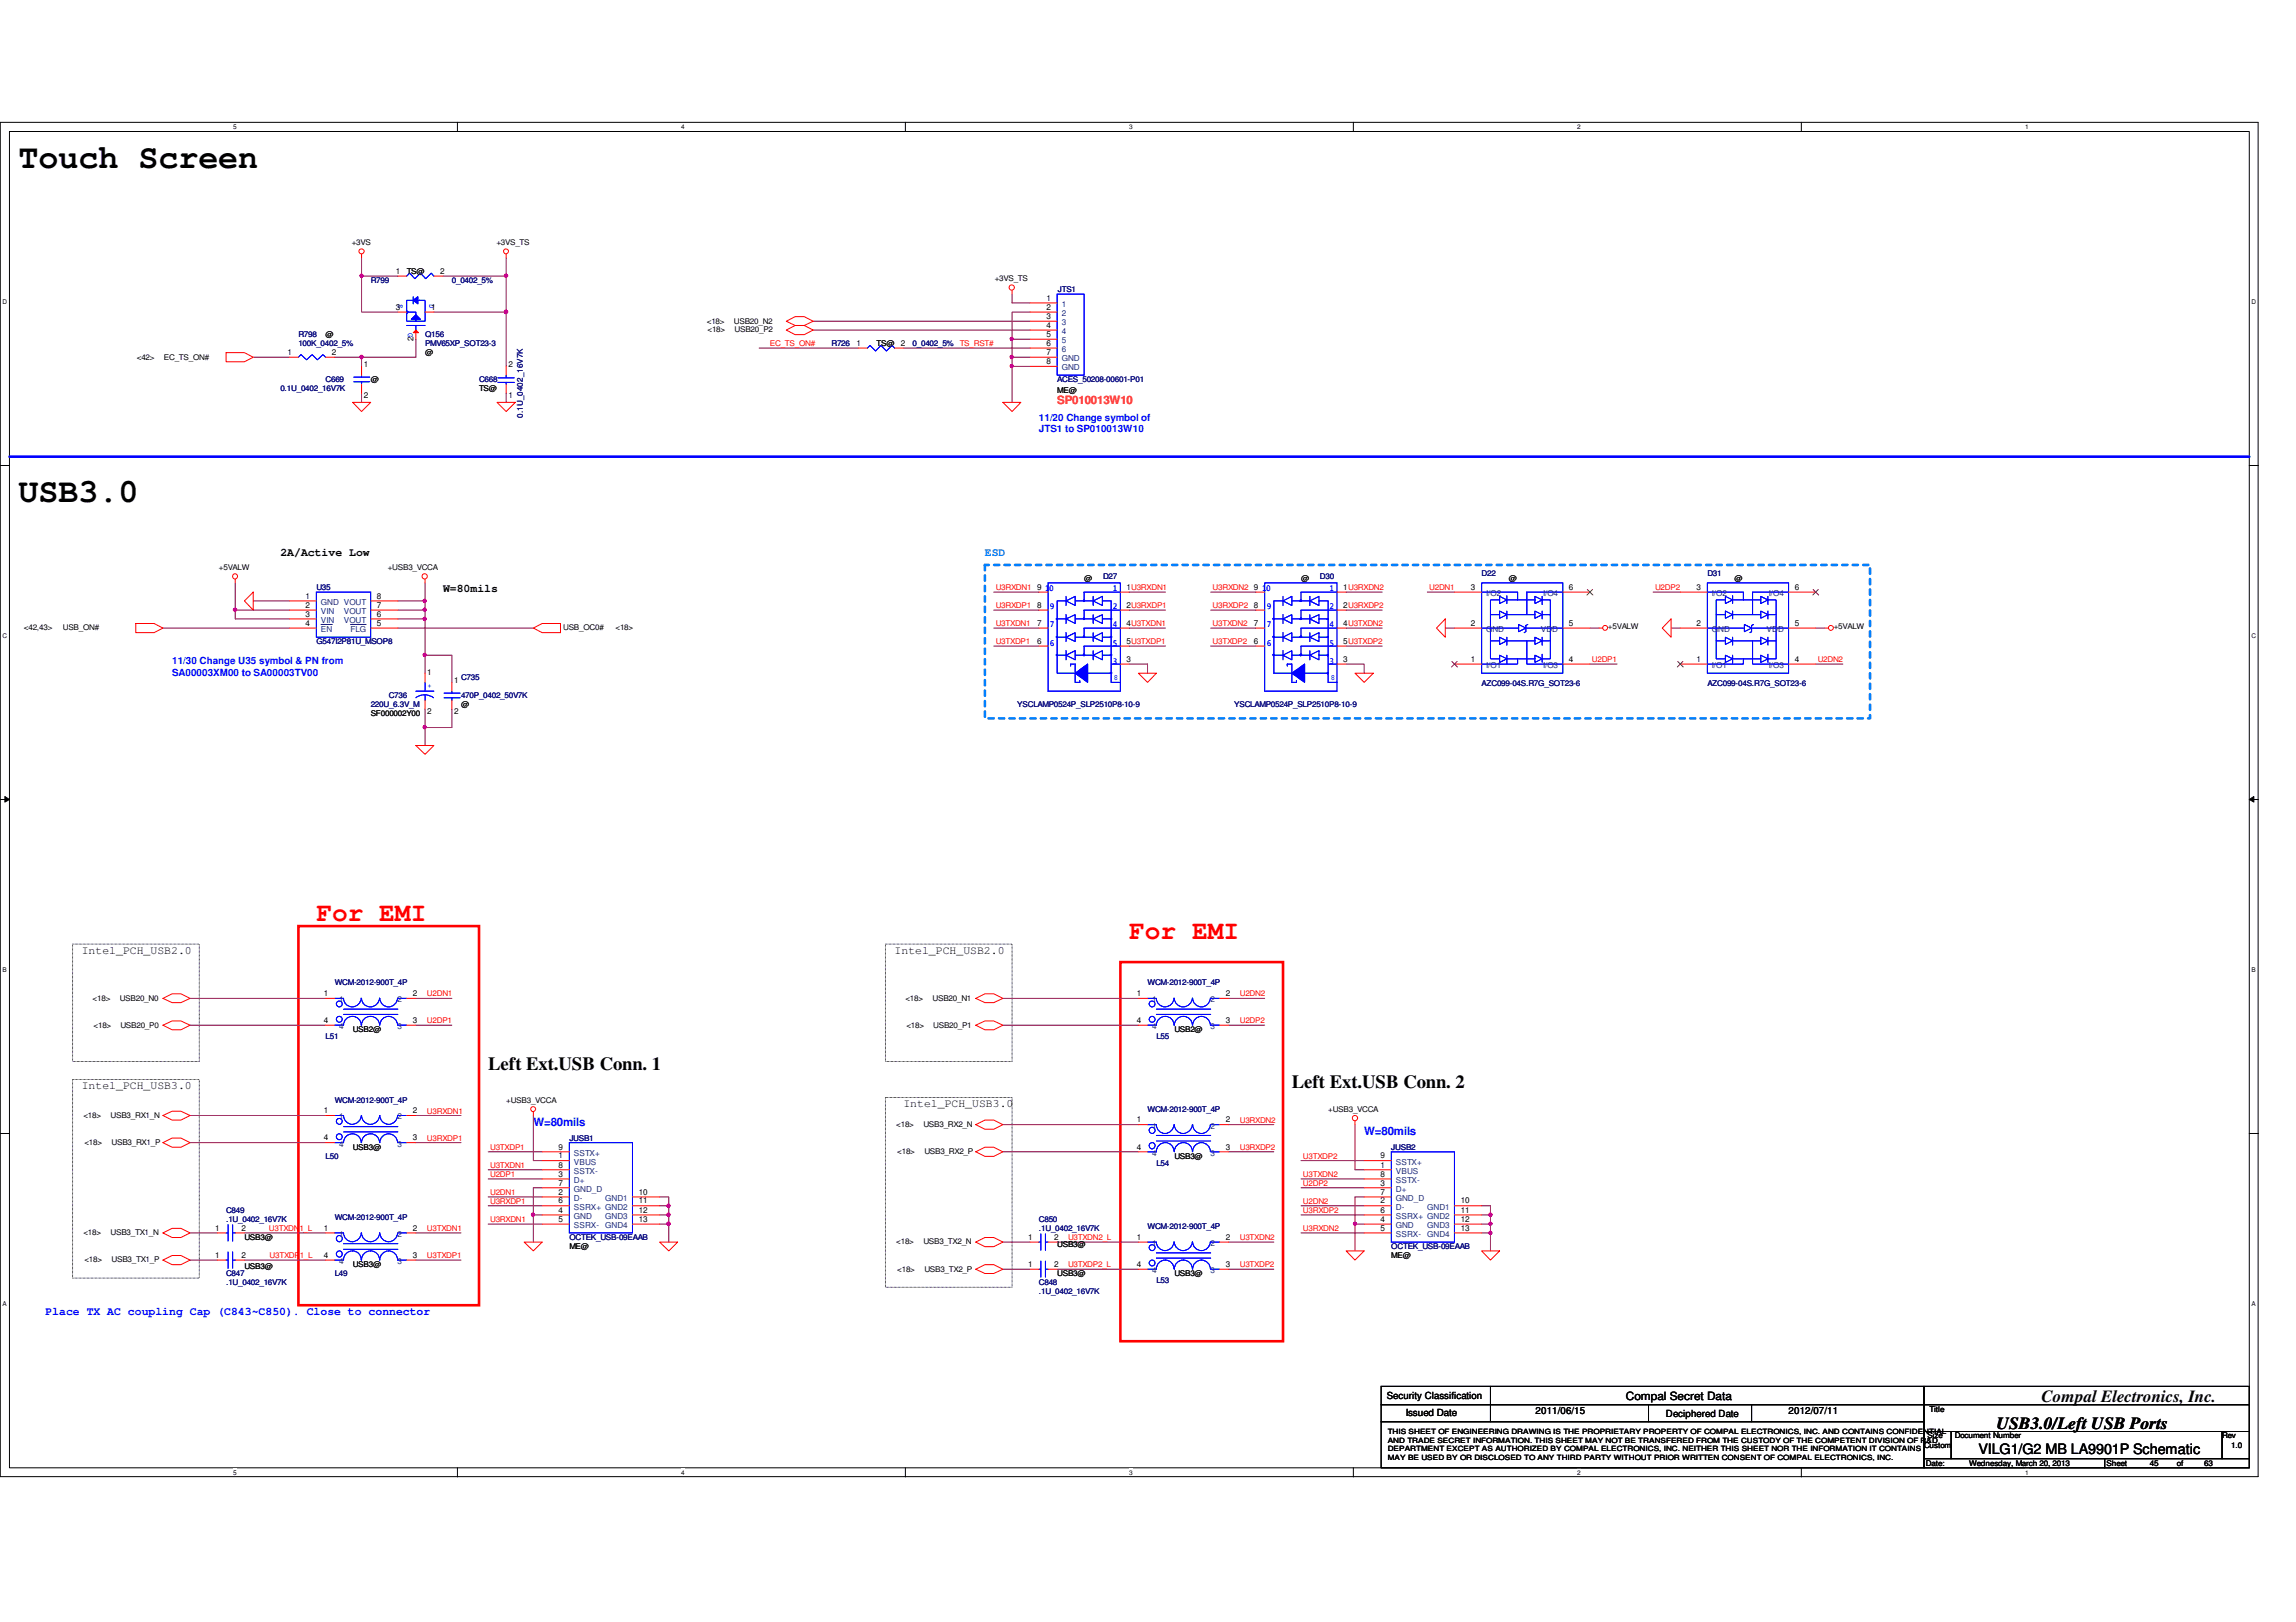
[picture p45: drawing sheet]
<svg xmlns="http://www.w3.org/2000/svg" width="297mm" height="210mm" viewBox="0 0 297 210" stroke-linecap="round" stroke-linejoin="round" font-family="sans-serif">
<defs><g id="words">
<g font-size="4.3">
<text x="2.4" y="21.8">Touch Screen</text>
<text x="2.4" y="65">USB3.0</text>
</g>
<g font-size="3.4" fill="#f00">
<text x="40.9" y="119.1">For EMI</text>
<text x="146.1" y="121.5">For EMI</text>
</g>
<g font-size="2.4">
<text x="63.2" y="138.4">Left Ext.USB Conn. 1</text>
<text x="167.1" y="140.8">Left Ext.USB Conn. 2</text>
</g>
<g font-size="2.2">
<text x="258.3" y="184.9">USB3.0/Left USB Ports</text>
<text x="264.1" y="181.4">Compal Electronics, Inc.</text>
</g>
<text font-size="1.9" x="255.9" y="188.1">VILG1/G2 MB LA9901P Schematic</text>
<text font-size="1.5" fill="#ff8000" x="136.8" y="52.2">SP010013W10</text>
<g font-size="1.5">
<text x="36.3" y="72">2A/Active Low</text>
<text x="57.3" y="76.7">W=80mils</text>
<text x="10.6" y="123.4">Intel_PCH_USB2.0</text>
<text x="115.7" y="123.4">Intel_PCH_USB2.0</text>
<text x="10.6" y="140.9">Intel_PCH_USB3.0</text>
<text x="116.9" y="143.3">Intel_PCH_USB3.0</text>
<text x="210.4" y="181.1">Compal Secret Data</text>
</g>
<text font-size="1.5" fill="#0080ff" x="127.4" y="72">ESD</text>
<g font-size="1.5" fill="#00f">
<text x="69" y="145.7">W=80mils</text>
<text x="176.5" y="146.9">W=80mils</text>
<text x="5.9" y="170.1">Place TX AC coupling Cap (C843~C850). Close to connector</text>
</g>
<g font-size="1.3" fill="#00f">
<text x="134.4" y="54.4">11/20 Change symbol of</text>
<text x="134.4" y="56">JTS1 to SP010013W10</text>
<text x="22.3" y="86">11/30 Change U35 symbol &amp; PN from</text>
<text x="22.3" y="87.5">SA00003XM00 to SA00003TV00</text>
</g>
<g font-size="1.3">
<text x="179.4" y="181.1">Security Classification</text>
<text x="181.9" y="183.3">Issued Date</text>
<text x="198.7" y="183">2011/06/15</text>
<text x="215.5" y="183.4">Deciphered Date</text>
<text x="231.4" y="183">2012/07/11</text>
</g>
<g font-size="1.1">
<text x="51.2" y="35.4">1</text>
<text x="56.9" y="35.4">2</text>
<text x="51.2" y="40.1">3</text>
<text x="55.8" y="40.1">1</text>
<text x="135.4" y="38.9">1</text>
<text x="135.4" y="40.1">2</text>
<text x="135.4" y="41.3">3</text>
<text x="37.2" y="45.9">1</text>
<text x="42.9" y="45.9">2</text>
<text x="47.1" y="47.5">1</text>
<text x="53.5" y="44.1" transform="rotate(-90 53.5 44.1)">2</text>
<text x="65.8" y="47.5">2</text>
<text x="110.8" y="44.7">1</text>
<text x="116.5" y="44.7">2</text>
<text x="135.4" y="42.4">4</text>
<text x="135.4" y="43.6">5</text>
<text x="135.4" y="44.7">6</text>
<text x="135.4" y="45.9">7</text>
<text x="135.4" y="47.1">8</text>
<text x="47.1" y="51.5">2</text>
<text x="65.8" y="51.5">1</text>
<text x="39.5" y="77.5">1</text>
<text x="48.8" y="77.5">8</text>
<text x="134.2" y="76.3">9</text>
<text x="145.8" y="76.3">1U3RXDN1</text>
<text x="162.2" y="76.3">9</text>
<text x="173.8" y="76.3">1U3RXDN2</text>
<text x="190.3" y="76.3">3</text>
<text x="203" y="76.3">6</text>
<text x="219.5" y="76.3">3</text>
<text x="232.2" y="76.3">6</text>
<text x="39.5" y="79.8">3</text>
<text x="39.5" y="78.7">2</text>
<text x="39.5" y="81">4</text>
<text x="48.8" y="79.8">6</text>
<text x="48.8" y="78.7">7</text>
<text x="48.8" y="81">5</text>
<text x="134.2" y="83.3">6</text>
<text x="134.2" y="81">7</text>
<text x="134.2" y="78.7">8</text>
<text x="145.8" y="81">4U3TXDN1</text>
<text x="145.8" y="83.3">5U3TXDP1</text>
<text x="145.8" y="78.7">2U3RXDP1</text>
<text x="162.2" y="83.3">6</text>
<text x="162.2" y="81">7</text>
<text x="162.2" y="78.7">8</text>
<text x="173.8" y="81">4U3TXDN2</text>
<text x="173.8" y="83.3">5U3TXDP2</text>
<text x="173.8" y="78.7">2U3RXDP2</text>
<text x="190.3" y="81">2</text>
<text x="203" y="81">5</text>
<text x="219.5" y="81">2</text>
<text x="232.2" y="81">5</text>
<text x="55.3" y="87.3">1</text>
<text x="58.8" y="88.4">1</text>
<text x="145.8" y="85.6">3</text>
<text x="173.8" y="85.6">3</text>
<text x="190.3" y="85.6">1</text>
<text x="203" y="85.6">4</text>
<text x="219.5" y="85.6">1</text>
<text x="232.2" y="85.6">4</text>
<text x="55.3" y="92.4">2</text>
<text x="58.8" y="92.4">2</text>
<text x="41.9" y="128.9">1</text>
<text x="53.4" y="128.9">2</text>
<text x="147.1" y="128.9">1</text>
<text x="158.6" y="128.9">2</text>
<text x="41.9" y="132.4">4</text>
<text x="53.4" y="132.4">3</text>
<text x="147.1" y="132.4">4</text>
<text x="158.6" y="132.4">3</text>
<text x="41.9" y="144.1">1</text>
<text x="41.9" y="147.6">4</text>
<text x="53.4" y="147.6">3</text>
<text x="53.4" y="144.1">2</text>
<text x="72.3" y="148.8">9</text>
<text x="72.3" y="149.9">1</text>
<text x="147.1" y="145.2">1</text>
<text x="147.1" y="148.8">4</text>
<text x="158.6" y="148.8">3</text>
<text x="158.6" y="145.2">2</text>
<text x="178.6" y="149.9">9</text>
<text x="72.3" y="151.1">8</text>
<text x="72.3" y="152.3">3</text>
<text x="72.3" y="154.6">2</text>
<text x="72.3" y="155.7">6</text>
<text x="72.3" y="153.4">7</text>
<text x="82.6" y="154.6">10</text>
<text x="82.6" y="155.7">11</text>
<text x="178.6" y="151.1">1</text>
<text x="178.6" y="152.3">8</text>
<text x="178.6" y="153.4">3</text>
<text x="178.6" y="155.7">2</text>
<text x="178.6" y="154.6">7</text>
<text x="189" y="155.7">10</text>
<text x="27.9" y="159.3">1</text>
<text x="31.2" y="159.3">2</text>
<text x="41.9" y="159.3">1</text>
<text x="53.4" y="159.3">2</text>
<text x="72.3" y="156.9">4</text>
<text x="72.3" y="158.1">5</text>
<text x="82.6" y="158.1">13</text>
<text x="82.6" y="156.9">12</text>
<text x="133" y="160.4">1</text>
<text x="136.4" y="160.4">2</text>
<text x="147.1" y="160.4">1</text>
<text x="158.6" y="160.4">2</text>
<text x="178.6" y="156.9">6</text>
<text x="178.6" y="158.1">4</text>
<text x="178.6" y="159.3">5</text>
<text x="189" y="159.3">13</text>
<text x="189" y="158.1">12</text>
<text x="189" y="156.9">11</text>
<text x="27.9" y="162.8">1</text>
<text x="31.2" y="162.8">2</text>
<text x="41.9" y="162.8">4</text>
<text x="53.4" y="162.8">3</text>
<text x="133" y="164">1</text>
<text x="136.4" y="164">2</text>
<text x="147.1" y="164">4</text>
<text x="158.6" y="164">3</text>
</g>
<g font-size="1.1" fill="#004080">
<text x="137.4" y="39.7">1</text>
<text x="137.4" y="40.9">2</text>
<text x="137.4" y="42.1">3</text>
<text x="137.4" y="43.2">4</text>
<text x="137.4" y="44.4">5</text>
<text x="137.4" y="45.6">6</text>
<text x="137.4" y="46.7">GND</text>
<text x="137.4" y="47.9">GND</text>
<text x="192.3" y="77.1">I/O2</text>
<text x="199.6" y="77.1">I/O4</text>
<text x="221.5" y="77.1">I/O2</text>
<text x="228.9" y="77.1">I/O4</text>
<text x="41.5" y="80.6">VIN</text>
<text x="41.5" y="78.3">GND VOUT</text>
<text x="41.5" y="81.8">EN</text>
<text x="41.5" y="79.5">VIN</text>
<text x="44.5" y="80.6">VOUT</text>
<text x="44.5" y="79.5">VOUT</text>
<text x="45.3" y="81.8">FLG</text>
<text x="192.3" y="81.8">GND</text>
<text x="199.3" y="81.8">VDD</text>
<text x="221.5" y="81.8">GND</text>
<text x="228.6" y="81.8">VDD</text>
<text x="192.3" y="86.4">I/O1</text>
<text x="199.6" y="86.4">I/O3</text>
<text x="221.5" y="86.4">I/O1</text>
<text x="228.9" y="86.4">I/O3</text>
<text x="43.9" y="129.7">1</text>
<text x="51.4" y="129.7">2</text>
<text x="149.1" y="129.7">1</text>
<text x="156.6" y="129.7">2</text>
<text x="43.9" y="133.2">4</text>
<text x="51.4" y="133.2">3</text>
<text x="149.1" y="133.2">4</text>
<text x="156.6" y="133.2">3</text>
<text x="43.9" y="144.9">1</text>
<text x="43.9" y="148.4">4</text>
<text x="51.4" y="148.4">3</text>
<text x="51.4" y="144.9">2</text>
<text x="74.2" y="149.6">SSTX+</text>
<text x="149.1" y="146">1</text>
<text x="149.1" y="149.6">4</text>
<text x="156.6" y="149.6">3</text>
<text x="156.6" y="146">2</text>
<text x="74.2" y="150.7">VBUS</text>
<text x="74.2" y="151.9">SSTX-</text>
<text x="74.2" y="153.1">D+</text>
<text x="74.2" y="155.4">D-</text>
<text x="74.2" y="154.2">GND_D</text>
<text x="78.3" y="155.4">GND1</text>
<text x="180.6" y="150.7">SSTX+</text>
<text x="180.6" y="151.9">VBUS</text>
<text x="180.6" y="153.1">SSTX-</text>
<text x="180.6" y="154.2">D+</text>
<text x="180.6" y="155.4">GND_D</text>
<text x="43.9" y="160.1">1</text>
<text x="51.4" y="160.1">2</text>
<text x="74.2" y="156.5">SSRX+ GND2</text>
<text x="74.2" y="157.7">GND</text>
<text x="74.2" y="158.9">SSRX-</text>
<text x="78.3" y="158.9">GND4</text>
<text x="78.3" y="157.7">GND3</text>
<text x="149.1" y="161.2">1</text>
<text x="156.6" y="161.2">2</text>
<text x="180.6" y="156.5">D-</text>
<text x="180.6" y="157.7">SSRX+ GND2</text>
<text x="180.6" y="158.9">GND</text>
<text x="180.6" y="160.1">SSRX-</text>
<text x="184.7" y="156.5">GND1</text>
<text x="184.7" y="160.1">GND4</text>
<text x="184.7" y="158.9">GND3</text>
<text x="43.9" y="163.6">4</text>
<text x="51.4" y="163.6">3</text>
<text x="149.1" y="164.8">4</text>
<text x="156.6" y="164.8">3</text>
</g>
<g font-size="1">
<text x="45.5" y="31.7">+3VS</text>
<text x="52.6" y="35.4">TS@</text>
<text x="64.2" y="31.7">+3VS_TS</text>
<text x="91.4" y="41.9">&lt;18&gt;</text>
<text x="95" y="41.9">USB20_N2</text>
<text x="128.7" y="36.4">+3VS_TS</text>
<text x="17.7" y="46.5">&lt;42&gt;</text>
<text x="21.2" y="46.5">EC_TS_ON#</text>
<text x="42.1" y="43.6">@</text>
<text x="55" y="45.9">@</text>
<text x="91.5" y="43">&lt;18&gt;</text>
<text x="95" y="43">USB20_P2</text>
<text x="113.4" y="44.8">TS@</text>
<text x="48" y="49.4">@</text>
<text x="62" y="50.6">TS@</text>
<text x="136.8" y="50.8">ME@</text>
<text x="28.3" y="73.7">+5VALW</text>
<text x="50.2" y="73.7">+USB3_VCCA</text>
<text x="140.2" y="75.1">@</text>
<text x="168.3" y="75.1">@</text>
<text x="195.2" y="75.1">@</text>
<text x="224.4" y="75.1">@</text>
<text x="3.1" y="81.6">&lt;42,43&gt;</text>
<text x="8.1" y="81.6">USB_ON#</text>
<text x="72.9" y="81.6">USB_OC0#</text>
<text x="79.6" y="81.6">&lt;18&gt;</text>
<text x="208" y="81.4">+5VALW</text>
<text x="237.2" y="81.4">+5VALW</text>
<text x="48" y="92.7">SF000002Y00</text>
<text x="59.6" y="91.5">@</text>
<text x="12" y="129.5">&lt;18&gt;</text>
<text x="15.5" y="129.5">USB20_N0</text>
<text x="117.1" y="129.5">&lt;18&gt;</text>
<text x="120.6" y="129.5">USB20_N1</text>
<text x="12.1" y="133">&lt;18&gt;</text>
<text x="15.6" y="133">USB20_P0</text>
<text x="45.6" y="133.6">USB2@</text>
<text x="117.3" y="133">&lt;18&gt;</text>
<text x="120.7" y="133">USB20_P1</text>
<text x="151.9" y="133.6">USB2@</text>
<text x="65.5" y="142.7">+USB3_VCCA</text>
<text x="171.8" y="143.8">+USB3_VCCA</text>
<text x="10.8" y="144.7">&lt;18&gt;</text>
<text x="10.9" y="148.2">&lt;18&gt;</text>
<text x="14.3" y="144.7">USB3_RX1_N</text>
<text x="14.4" y="148.2">USB3_RX1_P</text>
<text x="45.6" y="148.8">USB3@</text>
<text x="115.9" y="145.8">&lt;18&gt;</text>
<text x="116.1" y="149.4">&lt;18&gt;</text>
<text x="119.5" y="145.8">USB3_RX2_N</text>
<text x="119.6" y="149.4">USB3_RX2_P</text>
<text x="151.9" y="149.9">USB3@</text>
<text x="10.8" y="159.9">&lt;18&gt;</text>
<text x="14.3" y="159.9">USB3_TX1_N</text>
<text x="31.6" y="160.4">USB3@</text>
<text x="73.7" y="161.6">ME@</text>
<text x="115.9" y="161">&lt;18&gt;</text>
<text x="119.5" y="161">USB3_TX2_N</text>
<text x="136.8" y="161.4">USB3@</text>
<text x="10.9" y="163.4">&lt;18&gt;</text>
<text x="14.4" y="163.4">USB3_TX1_P</text>
<text x="31.6" y="164.2">USB3@</text>
<text x="45.6" y="164">USB3@</text>
<text x="116.1" y="164.5">&lt;18&gt;</text>
<text x="119.6" y="164.5">USB3_TX2_P</text>
<text x="136.8" y="165.1">USB3@</text>
<text x="151.9" y="165.1">USB3@</text>
<text x="180" y="162.8">ME@</text>
<text x="249.6" y="182.8">Title</text>
<text x="248.9" y="187.3">Custom</text>
<text x="249.2" y="189.7">Date:</text>
<text x="249.4" y="186.1">Size</text>
<text x="252.9" y="186.1">Document Number</text>
<text x="254.8" y="189.7">Wednesday, March 20, 2013</text>
<text x="272.5" y="189.7">Sheet</text>
<text x="278.1" y="189.7">45</text>
<text x="281.6" y="189.7">of</text>
<text x="285.2" y="189.7">63</text>
<text x="287.5" y="186.1">Rev</text>
<text x="288.7" y="187.3">1.0</text>
</g>
<g font-size="1" fill="#000080">
<text x="48" y="36.6">R799</text>
<text x="58.5" y="36.6">0_0402_5%</text>
<text x="136.9" y="37.8">JTS1</text>
<text x="38.6" y="43.6">R798</text>
<text x="38.6" y="44.8">100K_0402_5%</text>
<text x="55" y="43.6">Q156</text>
<text x="55" y="44.8">PMV65XP_SOT23-3</text>
<text x="107.6" y="44.8">R726</text>
<text x="118.1" y="44.8">0_0402_5%</text>
<text x="36.3" y="50.6">0.1U_0402_16V7K</text>
<text x="42.1" y="49.4">C669</text>
<text x="62" y="49.4">C668</text>
<text x="136.8" y="49.4">ACES_50208-00601-P01</text>
<text x="67.6" y="54.1" transform="rotate(-90 67.6 54.1)">0.1U_0402_16V7K</text>
<text x="40.9" y="76.3">U35</text>
<text x="142.7" y="74.9">D27</text>
<text x="170.8" y="74.9">D30</text>
<text x="191.7" y="74.6">D22</text>
<text x="220.9" y="74.6">D31</text>
<text x="40.9" y="83.4">G547I2P81U_MSOP8</text>
<text x="59.6" y="88">C735</text>
<text x="191.7" y="88.7">AZC099-04S.R7G_SOT23-6</text>
<text x="220.9" y="88.7">AZC099-04S.R7G_SOT23-6</text>
<text x="48" y="91.5">220U_6.3V_M</text>
<text x="50.3" y="90.3">C736</text>
<text x="59.6" y="90.3">470P_0402_50V7K</text>
<text x="131.6" y="91.5">YSCLAMP0524P_SLP2510P8-10-9</text>
<text x="159.7" y="91.5">YSCLAMP0524P_SLP2510P8-10-9</text>
<text x="43.3" y="127.5">WCM-2012-900T_4P</text>
<text x="148.5" y="127.5">WCM-2012-900T_4P</text>
<text x="42.1" y="134.5">L51</text>
<text x="149.6" y="134.5">L55</text>
<text x="43.3" y="142.7">WCM-2012-900T_4P</text>
<text x="148.5" y="143.8">WCM-2012-900T_4P</text>
<text x="42.1" y="149.9">L50</text>
<text x="73.7" y="147.6">JUSB1</text>
<text x="180" y="148.8">JUSB2</text>
<text x="149.6" y="150.9">L54</text>
<text x="29.2" y="156.9">C849</text>
<text x="29.2" y="158.1">.1U_0402_16V7K</text>
<text x="43.3" y="157.9">WCM-2012-900T_4P</text>
<text x="73.7" y="160.4">OCTEK_USB-09EAAB</text>
<text x="134.4" y="158.1">C850</text>
<text x="134.4" y="159.3">.1U_0402_16V7K</text>
<text x="148.5" y="159">WCM-2012-900T_4P</text>
<text x="180" y="161.6">OCTEK_USB-09EAAB</text>
<text x="29.2" y="165.1">C847</text>
<text x="29.2" y="166.3">.1U_0402_16V7K</text>
<text x="43.3" y="165.1">L49</text>
<text x="134.4" y="166.3">C848</text>
<text x="134.4" y="167.5">.1U_0402_16V7K</text>
<text x="149.6" y="166.1">L53</text>
</g>
<g font-size="1" fill="#00f">
<text x="51.5" y="39.3" transform="rotate(90 51.5 39.3)">S</text>
<text x="55.6" y="39.3" transform="rotate(90 55.6 39.3)">D</text>
<text x="52.8" y="43.1" transform="rotate(90 52.8 43.1)">G</text>
<text x="135.3" y="76.5">10</text>
<text x="144" y="76.5">1</text>
<text x="163.3" y="76.5">10</text>
<text x="172" y="76.5">1</text>
<text x="135.9" y="81.2">7</text>
<text x="135.9" y="83.6">6</text>
<text x="135.9" y="78.9">9</text>
<text x="144" y="81.2">4</text>
<text x="144" y="78.9">2</text>
<text x="144" y="83.6">5</text>
<text x="163.9" y="81.2">7</text>
<text x="163.9" y="83.6">6</text>
<text x="163.9" y="78.9">9</text>
<text x="172" y="83.6">5</text>
<text x="172" y="81.2">4</text>
<text x="172" y="78.9">2</text>
<text x="55.3" y="89">+</text>
<text x="144" y="85.9">3</text>
<text x="144.1" y="88">8</text>
<text x="172" y="85.9">3</text>
<text x="172.2" y="88">8</text>
</g>
<g font-size="1" fill="#f00">
<text x="99.6" y="44.8">EC_TS_ON#</text>
<text x="124.2" y="44.8">TS_RST#</text>
<text x="128.8" y="76.4">U3RXDN1</text>
<text x="156.9" y="76.4">U3RXDN2</text>
<text x="184.9" y="76.4">U2DN1</text>
<text x="214.1" y="76.4">U2DP2</text>
<text x="128.8" y="81">U3TXDN1</text>
<text x="128.8" y="83.4">U3TXDP1</text>
<text x="128.8" y="78.7">U3RXDP1</text>
<text x="156.9" y="78.7">U3RXDP2</text>
<text x="156.9" y="83.4">U3TXDP2</text>
<text x="156.9" y="81">U3TXDN2</text>
<text x="205.9" y="85.7">U2DP1</text>
<text x="235.2" y="85.7">U2DN2</text>
<text x="55.2" y="128.9">U2DN1</text>
<text x="160.4" y="128.9">U2DN2</text>
<text x="55.2" y="132.4">U2DP1</text>
<text x="160.4" y="132.4">U2DP2</text>
<text x="55.2" y="144.1">U3RXDN1</text>
<text x="55.2" y="147.6">U3RXDP1</text>
<text x="63.4" y="148.8">U3TXDP1</text>
<text x="160.4" y="148.8">U3RXDP2</text>
<text x="160.4" y="145.3">U3RXDN2</text>
<text x="168.6" y="149.9">U3TXDP2</text>
<text x="63.4" y="152.3">U2DP1</text>
<text x="63.4" y="154.6">U2DN1</text>
<text x="63.4" y="155.8">U3RXDP1</text>
<text x="63.4" y="151.1">U3TXDN1</text>
<text x="168.6" y="153.5">U2DP2</text>
<text x="168.6" y="155.8">U2DN2</text>
<text x="168.6" y="152.3">U3TXDN2</text>
<text x="34.8" y="159.3">U3TXDN1_L</text>
<text x="55.2" y="159.3">U3TXDN1</text>
<text x="63.4" y="158.2">U3RXDN1</text>
<text x="138.2" y="160.5">U3TXDN2_L</text>
<text x="160.4" y="160.5">U3TXDN2</text>
<text x="168.6" y="159.3">U3RXDN2</text>
<text x="168.6" y="157">U3RXDP2</text>
<text x="34.9" y="162.8">U3TXDP1_L</text>
<text x="55.2" y="162.8">U3TXDP1</text>
<text x="138.2" y="164">U3TXDP2_L</text>
<text x="160.4" y="164">U3TXDP2</text>
</g>
<g font-size=".9">
<text x="179.5" y="185.6">THIS SHEET OF ENGINEERING DRAWING IS THE PROPRIETARY PROPERTY OF COMPAL ELECTRONICS, INC. AND CONTAINS CONFIDENTIAL</text>
<text x="179.5" y="186.7">AND TRADE SECRET INFORMATION. THIS SHEET MAY NOT BE TRANSFERED FROM THE CUSTODY OF THE COMPETENT DIVISION OF R&amp;D</text>
<text x="179.5" y="187.8">DEPARTMENT EXCEPT AS AUTHORIZED BY COMPAL ELECTRONICS, INC. NEITHER THIS SHEET NOR THE INFORMATION IT CONTAINS</text>
<text x="179.5" y="188.9">MAY BE USED BY OR DISCLOSED TO ANY THIRD PARTY WITHOUT PRIOR WRITTEN CONSENT OF COMPAL ELECTRONICS, INC.</text>
</g>
<g font-size=".8">
<text x="30.2" y="16.7">5</text>
<text x="88.1" y="16.7">4</text>
<text x="146.1" y="16.7">3</text>
<text x="204" y="16.7">2</text>
<text x="262" y="16.7">1</text>
<text x=".3" y="39.4">D</text>
<text x="291.3" y="39.4">D</text>
<text x=".3" y="82.6">C</text>
<text x="291.3" y="82.6">C</text>
<text x=".3" y="125.8">B</text>
<text x="291.3" y="125.8">B</text>
<text x=".3" y="169">A</text>
<text x="291.3" y="169">A</text>
<text x="30.2" y="190.8">5</text>
<text x="88.1" y="190.8">4</text>
<text x="146.1" y="190.8">3</text>
<text x="204" y="190.8">2</text>
<text x="262" y="190.8">1</text>
</g>
</g></defs>
<path d="M0 15.8h292.1v175.3h-292.1zM1.2 17h289.8v172.9h-289.8z" fill="none" stroke="#000" stroke-width=".13"/>
<g fill="#fff">
<path d="M30.2 16h.4v.9h-.4z"/>
<path d="M30.2 190.1h.4v.9h-.4z"/>
</g>
<path d="M59.2 15.8v1.2M59.2 189.9v1.2" fill="none" stroke="#000" stroke-width=".13"/>
<g fill="#fff">
<path d="M88.1 16h.5v.9h-.5z"/>
<path d="M88.1 190.1h.5v.9h-.5z"/>
</g>
<path d="M117.1 15.8v1.2M117.1 189.9v1.2" fill="none" stroke="#000" stroke-width=".13"/>
<g fill="#fff">
<path d="M146.1 16h.5v.9h-.5z"/>
<path d="M146.1 190.1h.5v.9h-.5z"/>
</g>
<path d="M175.1 15.8v1.2M175.1 189.9v1.2" fill="none" stroke="#000" stroke-width=".13"/>
<g fill="#fff">
<path d="M204 16h.5v.9h-.5z"/>
<path d="M204 190.1h.5v.9h-.5z"/>
</g>
<path d="M233 15.8v1.2M233 189.9v1.2" fill="none" stroke="#000" stroke-width=".13"/>
<g fill="#fff">
<path d="M262 16h.5v.9h-.5z"/>
<path d="M262 190.1h.5v.9h-.5z"/>
<path d="M.3 38.6h.6v.9h-.6z"/>
<path d="M291.3 38.6h.6v.9h-.6z"/>
<path d="M.3 81.8h.6v1h-.6z"/>
<path d="M291.3 81.8h.6v1h-.6z"/>
</g>
<path d="M0 60.2h1.2M291 60.2h1.2" fill="none" stroke="#000" stroke-width=".13"/>
<g fill="#fff">
<path d="M.3 125.1h.6v.9h-.6z"/>
<path d="M291.3 125.1h.5v.9h-.5z"/>
</g>
<path d="M0 103.5h1.2M.6 103.1l.6 .4-.6 .3zM291 103.5h1.2M291 103.5l.6-.4v.7z" fill="none" stroke="#000" stroke-width=".13"/>
<path d="M.6 103.1l.6 .4-.6 .3zM291 103.5l.6-.4v.7z" fill="#000"/>
<g fill="#fff">
<path d="M.3 168.3h.6v.9h-.6z"/>
<path d="M291.3 168.3h.5v.9h-.5z"/>
</g>
<path d="M9.4 139.7h16.4v25.7h-16.4zM9.4 122.2h16.4v15.2h-16.4zM114.6 122.2h16.3v15.2h-16.3zM0 146.7h1.2M114.6 142h16.3v24.6h-16.3zM291 146.7h1.2" fill="none" stroke="#000" stroke-width=".13"/>
<path d="M127.4 73.1h114.5v19.9h-114.5z" fill="none" stroke="#0080ff" stroke-width=".34" stroke-dasharray=".7 .7"/>
<path d="M1.2 59.1h289.8" fill="none" stroke="#00f" stroke-width=".34"/>
<path d="M38.6 119.8h23.4v49.1h-23.4zM144.9 124.5h21.1v49.1h-21.1z" fill="none" stroke="#f00" stroke-width=".34"/>
<path d="M46.8 35.7v4.7h4.7M65.5 33.4v2.3M130.9 39.2h2.4M65.5 50.9v1.2M65.5 40.4v7" fill="none" stroke="#800040" stroke-width=".13"/>
<path d="M46.6 35.5h.3l.1 .2-.1 .1-.1 .1-.2-.1z" fill-rule="evenodd" fill="#f0f"/>
<path d="M46.6 35.5h.3l.1 .2-.1 .1-.1 .1-.2-.1z" fill="none" stroke="#f0f" stroke-width=".13"/>
<path d="M65.5 35.7v4.7M32.8 46.2h4.7M53.8 43.9v2.3" fill="none" stroke="#800040" stroke-width=".13"/>
<path d="M65.3 40.2h.3l.1 .1-.1 .2-.2 .1-.1-.1z" fill-rule="evenodd" fill="#f0f"/>
<path d="M65.3 40.2h.3l.1 .1-.1 .2-.2 .1-.1-.1z" fill="none" stroke="#f0f" stroke-width=".13"/>
<path d="M65.3 35.5h.3l.1 .2-.1 .1-.2 .1-.1-.1z" fill-rule="evenodd" fill="#f0f"/>
<path d="M65.3 35.5h.3l.1 .2-.1 .1-.2 .1-.1-.1z" fill="none" stroke="#f0f" stroke-width=".13"/>
<path d="M43.3 46.2h3.5v1.2M46.8 50.9v1.2M56.1 40.4h9.4" fill="none" stroke="#800040" stroke-width=".13"/>
<path d="M46.6 46h.3l.1 .2-.1 .2h-.1h-.2z" fill-rule="evenodd" fill="#f0f"/>
<path d="M46.6 46h.3l.1 .2-.1 .2h-.1h-.2z" fill="none" stroke="#f0f" stroke-width=".13"/>
<path d="M46.8 33.4v2.3h4.7M57.3 35.7h8.2M46.8 46.2h7M51.5 79h3.5M51.5 77.8h3.5M51.5 80.1h3.5v4.7M51.5 81.3h17.5" fill="none" stroke="#800040" stroke-width=".13"/>
<path d="M54.8 84.6h.3l.1 .2-.1 .1-.2 .1-.1-.1z" fill-rule="evenodd" fill="#f0f"/>
<path d="M54.8 84.6h.3l.1 .2-.1 .1-.2 .1-.1-.1z" fill="none" stroke="#f0f" stroke-width=".13"/>
<path d="M54.8 79.9h.3l.1 .2-.1 .1-.2 .1-.1-.1z" fill-rule="evenodd" fill="#f0f"/>
<path d="M54.8 79.9h.3l.1 .2-.1 .1-.2 .1-.1-.1z" fill="none" stroke="#f0f" stroke-width=".13"/>
<path d="M55 94.1h3.5M55 84.8v2.3" fill="none" stroke="#800040" stroke-width=".13"/>
<path d="M54.8 94h.3l.1 .1-.1 .1-.2 .1-.1-.1z" fill-rule="evenodd" fill="#f0f"/>
<path d="M54.8 94h.3l.1 .1-.1 .1-.2 .1-.1-.1z" fill="none" stroke="#f0f" stroke-width=".13"/>
<path d="M30.4 79h7.1M55 84.8h3.5v3.5M55 91.8v4.7M58.5 91.8v2.3" fill="none" stroke="#800040" stroke-width=".13"/>
<path d="M30.2 78.8h.4v.1v.1l-.2 .1-.2-.1z" fill-rule="evenodd" fill="#f0f"/>
<path d="M30.2 78.8h.4v.1v.1l-.2 .1-.2-.1z" fill="none" stroke="#f0f" stroke-width=".13"/>
<path d="M30.4 79v1.1M55 77.8v1.2" fill="none" stroke="#800040" stroke-width=".13"/>
<path d="M54.8 77.6h.3l.1 .2-.1 .1-.2 .1-.1-.1z" fill-rule="evenodd" fill="#f0f"/>
<path d="M54.8 77.6h.3l.1 .2-.1 .1-.2 .1-.1-.1z" fill="none" stroke="#f0f" stroke-width=".13"/>
<path d="M55 79v1.1" fill="none" stroke="#800040" stroke-width=".13"/>
<path d="M54.8 78.8h.3l.1 .1-.1 .1-.2 .1-.1-.1z" fill-rule="evenodd" fill="#f0f"/>
<path d="M54.8 78.8h.3l.1 .1-.1 .1-.2 .1-.1-.1z" fill="none" stroke="#f0f" stroke-width=".13"/>
<g fill="none" stroke="#800040" stroke-width=".13">
<path d="M30.4 75.4v3.6M32.8 77.8h4.7M55 75.4v2.4M21.1 81.3h16.4M30.4 80.1h7.1M24.6 132.7h17.5M24.6 129.2h17.5M53.8 129.2h4.7M53.8 132.7h4.7M24.6 159.6h3.5M24.6 147.9h17.5M24.6 144.4h17.5"/>
<path d="M31.6 159.6h10.5M53.8 159.6h5.8M53.8 144.4h5.8M53.8 147.9h5.8M63.2 152.6h6.9M63.2 158.4h6.9M63.2 154.9h6.9M63.2 156h6.9M69 153.7h1.1M69 144.4v5.8M70.1 157.2h-1.1v3.5M24.6 163.1h3.5"/>
<path d="M31.6 163.1h10.5M53.8 163.1h5.8"/>
</g>
<path d="M68.8 157h.3l.1 .2-.1 .2h-.1h-.2z" fill-rule="evenodd" fill="#f0f"/>
<path d="M68.8 157h.3l.1 .2-.1 .2h-.1h-.2z" fill="none" stroke="#f0f" stroke-width=".13"/>
<path d="M63.2 149.1h6.9M63.2 151.4h6.9M69 150.2h1.1M69 153.7v3.5M86.5 158.4v2.3M86.5 156v1.2" fill="none" stroke="#800040" stroke-width=".13"/>
<path d="M86.3 155.9h.3l.1 .1-.1 .2-.1 .1-.2-.1z" fill-rule="evenodd" fill="#f0f"/>
<path d="M86.3 155.9h.3l.1 .1-.1 .2-.1 .1-.2-.1z" fill="none" stroke="#f0f" stroke-width=".13"/>
<path d="M86.5 157.2v1.2" fill="none" stroke="#800040" stroke-width=".13"/>
<path d="M86.3 158.2h.3l.1 .2-.1 .1-.1 .1-.2-.1z" fill-rule="evenodd" fill="#f0f"/>
<path d="M86.3 158.2h.3l.1 .2-.1 .1-.1 .1-.2-.1z" fill="none" stroke="#f0f" stroke-width=".13"/>
<path d="M85.3 157.2h1.2" fill="none" stroke="#800040" stroke-width=".13"/>
<path d="M86.3 157h.3l.1 .2-.1 .2h-.1h-.2z" fill-rule="evenodd" fill="#f0f"/>
<path d="M86.3 157h.3l.1 .2-.1 .2h-.1h-.2z" fill="none" stroke="#f0f" stroke-width=".13"/>
<path d="M85.3 154.9h1.2v1.1h-1.2M85.3 158.4h1.2" fill="none" stroke="#800040" stroke-width=".13"/>
<path d="M86.3 158.2h.3l.1 .2-.1 .1-.1 .1-.2-.1z" fill-rule="evenodd" fill="#f0f"/>
<path d="M86.3 158.2h.3l.1 .2-.1 .1-.1 .1-.2-.1z" fill="none" stroke="#f0f" stroke-width=".13"/>
<g fill="none" stroke="#800040" stroke-width=".13">
<path d="M129.7 132.7h17.6M129.7 129.2h17.6M159 132.7h4.6M159 129.2h4.6M129.7 149.1h17.6M129.7 145.5h17.6M159 149.1h5.8M159 145.5h5.8M175.3 145.5v5.9M191.7 156h1.1M191.7 159.6h1.1M192.8 159.6v2.3"/>
<path d="M192.8 158.4v1.2M129.7 160.7h3.6M129.7 164.3h3.6M136.8 164.3h10.5M136.8 160.7h10.5M159 160.7h5.8M159 164.3h5.8"/>
</g>
<path d="M192.7 159.4h.3v.2v.1l-.2 .1-.1-.1z" fill-rule="evenodd" fill="#f0f"/>
<path d="M192.7 159.4h.3v.2v.1l-.2 .1-.1-.1z" fill="none" stroke="#f0f" stroke-width=".13"/>
<path d="M192.7 158.2h.3v.2v.1l-.2 .1-.1-.1z" fill-rule="evenodd" fill="#f0f"/>
<path d="M192.7 158.2h.3v.2v.1l-.2 .1-.1-.1z" fill="none" stroke="#f0f" stroke-width=".13"/>
<path d="M168.3 153.7h8.2M168.3 159.6h8.2M168.3 156h8.2M168.3 157.2h8.2M175.3 154.9h1.2M176.5 158.4h-1.2v3.5M191.7 158.4h1.1" fill="none" stroke="#800040" stroke-width=".13"/>
<path d="M175.1 158.2h.3l.1 .2-.1 .1-.1 .1-.2-.1z" fill-rule="evenodd" fill="#f0f"/>
<path d="M175.1 158.2h.3l.1 .2-.1 .1-.1 .1-.2-.1z" fill="none" stroke="#f0f" stroke-width=".13"/>
<path d="M192.8 157.2v1.2" fill="none" stroke="#800040" stroke-width=".13"/>
<path d="M192.7 157h.3v.2v.2h-.2h-.1z" fill-rule="evenodd" fill="#f0f"/>
<path d="M192.7 157h.3v.2v.2h-.2h-.1z" fill="none" stroke="#f0f" stroke-width=".13"/>
<g fill="none" stroke="#800040" stroke-width=".13">
<path d="M130.9 46.2v1.2h2.4M128.6 79h5.8M128.6 76.6h5.8M146.1 79h4.7M146.1 76.6h4.7M156.6 79h5.9M156.6 76.6h5.9M174.2 79h4.6M174.2 76.6h4.6M184.7 76.6h3.5M213.9 76.6h3.5M128.6 81.3h5.8"/>
<path d="M128.6 83.6h5.8M146.1 81.3h4.7M146.1 83.6h4.7M146.1 85.9h2.4v1.2M156.6 83.6h5.9M156.6 81.3h5.9M174.2 85.9h2.3v1.2M174.2 81.3h4.6M174.2 83.6h4.6M187 81.3h1.2M205.7 81.3h1.2M205.7 85.9h3.5"/>
<path d="M216.2 81.3h1.2M234.9 81.3h1.2M234.9 85.9h3.5M168.3 152.6h8.2M168.3 150.2h8.2M175.3 151.4h1.2M175.3 154.9v3.5M192.8 156v1.2h-1.1"/>
</g>
<path d="M130.7 46h.3l.1 .2-.1 .2h-.1h-.2z" fill-rule="evenodd" fill="#f0f"/>
<path d="M130.7 46h.3l.1 .2-.1 .2h-.1h-.2z" fill="none" stroke="#f0f" stroke-width=".13"/>
<path d="M130.9 47.4v4.7" fill="none" stroke="#800040" stroke-width=".13"/>
<path d="M130.7 47.2h.3l.1 .2-.1 .1-.1 .1-.2-.1z" fill-rule="evenodd" fill="#f0f"/>
<path d="M130.7 47.2h.3l.1 .2-.1 .1-.1 .1-.2-.1z" fill="none" stroke="#f0f" stroke-width=".13"/>
<path d="M130.9 38.1v1.1M130.9 46.2h2.4M133.3 40.4h-2.4v3.5" fill="none" stroke="#800040" stroke-width=".13"/>
<path d="M130.7 43.7h.3l.1 .2-.1 .1-.1 .1-.2-.1z" fill-rule="evenodd" fill="#f0f"/>
<path d="M130.7 43.7h.3l.1 .2-.1 .1-.1 .1-.2-.1z" fill="none" stroke="#f0f" stroke-width=".13"/>
<path d="M98.2 45h12.8M105.2 41.6h28.1M105.2 42.7h28.1M116.9 45h16.4M133.3 43.9h-2.4v2.3" fill="none" stroke="#800040" stroke-width=".13"/>
<g fill="none" stroke="#f00" stroke-width=".13">
<path d="M46.8 32.9v.5M65.5 32.9v.5M130.9 37.6v.5M29.2 45.6h2.4l1.2 .6-1.2 .6h-2.4zM45.6 52.1h2.4l-1.2 1.2zM64.3 52.1h2.4l-1.2 1.2zM101.7 42.7l1.2-.6h1.2l1.1 .6-1.1 .6h-1.2zM101.7 41.6l1.2-.6h1.2l1.1 .6-1.1 .5h-1.2zM111 45h1.2M115.7 45h1.2M129.7 52.1h2.4l-1.2 1.2zM30.4 75v.4"/>
<path d="M32.8 76.6v2.4l-1.2-1.2zM55 75v.4M17.6 80.7h2.3l1.2 .6-1.2 .6h-2.3zM53.8 96.5h2.3l-1.1 1.1zM58.5 88.3v1.2M58.5 90.6v1.2M69 81.3l1.1-.6h2.4v1.2h-2.4zM147.3 87.1h2.3l-1.1 1.2zM175.3 87.1h2.4l-1.2 1.2zM187 80.1v2.4l-1.2-1.2zM206.9 81.3h.4M216.2 80.1v2.4l-1.2-1.2z"/>
<path d="M236.1 81.3h.5M21.1 129.2l1.2-.6h1.1l1.2 .6-1.2 .6h-1.1zM21.1 132.7l1.2-.6h1.1l1.2 .6-1.2 .6h-1.1zM126.2 132.7l1.2-.6h1.2l1.1 .6-1.1 .6h-1.2zM126.2 129.2l1.2-.6h1.2l1.1 .6-1.1 .6h-1.2zM21.1 147.9l1.2-.6h1.1l1.2 .6-1.2 .6h-1.1zM21.1 159.6l1.2-.6h1.1l1.2 .6-1.2 .5h-1.1zM21.1 144.4l1.2-.6h1.1l1.2 .6-1.2 .5h-1.1zM69 143.9v.5M126.2 149.1l1.2-.6h1.2l1.1 .6-1.1 .5h-1.2zM126.2 145.5l1.2-.6h1.2l1.1 .6-1.1 .6h-1.2zM175.3 145.1v.4"/>
<path d="M21.1 163.1l1.2-.6h1.1l1.2 .6-1.2 .6h-1.1zM67.8 160.7h2.3l-1.1 1.2zM85.3 160.7h2.4l-1.2 1.2zM126.2 164.3l1.2-.6h1.2l1.1 .6-1.1 .5h-1.2zM126.2 160.7l1.2-.6h1.2l1.1 .6-1.1 .6h-1.2zM133.3 160.7h1.1M135.6 160.7h1.2M174.2 161.9h2.3l-1.2 1.2zM191.7 161.9h2.3l-1.2 1.2z"/>
<circle cx="46.8" cy="32.5" r=".33"/>
<circle cx="65.5" cy="32.5" r=".32"/>
<circle cx="130.9" cy="37.2" r=".34"/>
<circle cx="30.4" cy="74.6" r=".33"/>
<circle cx="54.9" cy="74.6" r=".34"/>
<circle cx="207.7" cy="81.3" r=".32"/>
<circle cx="236.9" cy="81.3" r=".32"/>
<circle cx="69" cy="143.5" r=".32"/>
<circle cx="175.3" cy="144.7" r=".34"/>
</g>
<g fill="none" stroke="#000" stroke-width=".13">
<path d="M178.7 179.4h70.2v2.4h-70.2zM192.8 179.4v4.6M248.9 179.4h42.1v2.4h-42.1zM178.7 181.8h70.2v2.2h-70.2zM178.7 184h70.2v5.9h-70.2zM213.3 181.8v2.2M226.6 181.8v2.2M248.9 181.8h42.1v3.5h-42.1zM248.9 185.3h3.5v3.5h-3.5zM248.9 188.8h23.4v1.1h-23.4zM252.4 185.3h35.1v3.5h-35.1zM272.3 188.8h18.7v1.1h-18.7z"/>
<path d="M287.5 185.3h3.5v3.5h-3.5z"/>
</g>
<g fill="none" stroke="#00f" stroke-width=".13">
<path d="M112.2 45l.4-.3 .7 .7 .7-.7 .7 .7 .7-.7 .3 .3M163.6 75.4h9.4v14.1h-9.4zM169.5 79.5v1.2M57.4 90.3h2.1M57.4 89.7h2.1M58.5 89.5v.2M58.5 90.3v.3M164.8 80.1h1.2M167.1 80.1h2.4M169.5 80.1l1.1-.6v1.2zM134.7 159.7v2.1M135.3 159.7v2.1"/>
<path d="M134.4 160.7h.3M135.3 160.7h.3"/>
</g>
<path d="M168.2 80l.2 .1-.1 .1z" fill-rule="evenodd" fill="#00f"/>
<path d="M168.2 80l.2 .1-.1 .1zM170.6 80.1h1.2" fill="none" stroke="#00f" stroke-width=".13"/>
<path d="M171.7 80h.1v.2h-.1z" fill-rule="evenodd" fill="#00f"/>
<path d="M171.7 80h.1v.2h-.1z" fill="none" stroke="#00f" stroke-width=".13"/>
<path d="M171.7 84.7l.2 .1-.1 .1z" fill-rule="evenodd" fill="#00f"/>
<path d="M171.7 84.7l.2 .1-.1 .1z" fill="none" stroke="#00f" stroke-width=".13"/>
<path d="M171.7 82.3h.1v.2h-.1z" fill-rule="evenodd" fill="#00f"/>
<path d="M168.3 83.6h4.7M171.7 82.3h.1v.2h-.1z" fill="none" stroke="#00f" stroke-width=".13"/>
<path d="M168.2 84.7h.2v.1h-.2z" fill-rule="evenodd" fill="#00f"/>
<g fill="none" stroke="#00f" stroke-width=".13">
<path d="M166 77.8h-1.2v9.3h3.5M167.1 77.8h2.4M169.5 77.8l1.1-.6v1.2zM169.5 77.2v1.2M170.6 77.8h1.2v9.3h-4.7M173 76.6h-4.7v1.2M173 79h-4.7v1.1M164.8 82.5h1.2M164.8 84.8h1.2M167.1 82.5h2.4M167.1 84.8h2.4M168.2 84.7h.2v.1h-.2z"/>
<path d="M168.3 83.6v1.2M169.5 82.5l1.1-.6v1.1zM169.5 84.8l1.1-.6v1.2zM169.5 81.9v1.1M169.5 84.2v1.2M170.6 82.5h1.2M170.6 84.8h1.2M173 81.3h-4.7v1.2"/>
</g>
<path d="M168.2 82.3l.2 .1-.1 .1z" fill-rule="evenodd" fill="#00f"/>
<path d="M168.2 82.3l.2 .1-.1 .1z" fill="none" stroke="#00f" stroke-width=".13"/>
<path d="M168.2 77.7h.2v.1h-.2z" fill-rule="evenodd" fill="#00f"/>
<path d="M168.2 77.7h.2v.1h-.2z" fill="none" stroke="#00f" stroke-width=".13"/>
<path d="M171.7 87l.2 .1-.1 .1z" fill-rule="evenodd" fill="#00f"/>
<path d="M166 77.8l1.1-.6v1.2zM166 77.2v1.2M166 79.5v1.2M166 80.1l1.1-.6v1.2zM166 84.8l1.1-.6v1.2zM166 82.5l1.1-.6v1.1zM166 84.2v1.2M166 81.9v1.1M171.7 87l.2 .1-.1 .1zM171.8 85.9h1.2M171.8 87.1v1.2h1.2" fill="none" stroke="#00f" stroke-width=".13"/>
<path d="M164.7 80l.2 .1-.1 .1z" fill-rule="evenodd" fill="#00f"/>
<path d="M164.7 80l.2 .1-.1 .1z" fill="none" stroke="#00f" stroke-width=".13"/>
<path d="M164.7 82.3l.2 .1-.1 .1z" fill-rule="evenodd" fill="#00f"/>
<path d="M164.7 82.3l.2 .1-.1 .1z" fill="none" stroke="#00f" stroke-width=".13"/>
<path d="M164.7 84.7h.1v.1h-.1z" fill-rule="evenodd" fill="#00f"/>
<path d="M164.7 84.7h.1v.1h-.1zM167.1 85.9v2.4" fill="none" stroke="#00f" stroke-width=".13"/>
<path d="M167.1 87.1l1.7-1.2v2.4z" fill="#00f"/>
<path d="M163.6 75.4h9.4v14.1h-9.4zM169.5 79.5v1.2M164.8 80.1h1.2M167.1 87.1l1.7-1.2v2.4zM167.1 85.9h-.6v.3M167.1 80.1h2.4M167.7 88.1v.2h-.6M169.5 80.1l1.1-.6v1.2z" fill="none" stroke="#00f" stroke-width=".13"/>
<path d="M168.2 80l.2 .1-.1 .1z" fill-rule="evenodd" fill="#00f"/>
<path d="M168.2 80l.2 .1-.1 .1zM170.6 80.1h1.2" fill="none" stroke="#00f" stroke-width=".13"/>
<path d="M171.7 80h.1v.2h-.1z" fill-rule="evenodd" fill="#00f"/>
<path d="M171.7 80h.1v.2h-.1z" fill="none" stroke="#00f" stroke-width=".13"/>
<path d="M171.7 84.7l.2 .1-.1 .1z" fill-rule="evenodd" fill="#00f"/>
<path d="M171.7 84.7l.2 .1-.1 .1z" fill="none" stroke="#00f" stroke-width=".13"/>
<path d="M171.7 82.3h.1v.2h-.1z" fill-rule="evenodd" fill="#00f"/>
<path d="M168.3 83.6h4.7M171.7 82.3h.1v.2h-.1z" fill="none" stroke="#00f" stroke-width=".13"/>
<path d="M168.2 84.7h.2v.1h-.2z" fill-rule="evenodd" fill="#00f"/>
<g fill="none" stroke="#00f" stroke-width=".13">
<path d="M166 77.8h-1.2v9.3h3.5M167.1 77.8h2.4M169.5 77.8l1.1-.6v1.2zM169.5 77.2v1.2M170.6 77.8h1.2v9.3h-4.7M173 76.6h-4.7v1.2M173 79h-4.7v1.1M164.8 82.5h1.2M164.8 84.8h1.2M167.1 82.5h2.4M167.1 84.8h2.4M168.2 84.7h.2v.1h-.2z"/>
<path d="M168.3 83.6v1.2M169.5 82.5l1.1-.6v1.1zM169.5 84.8l1.1-.6v1.2zM169.5 81.9v1.1M169.5 84.2v1.2M170.6 82.5h1.2M170.6 84.8h1.2M173 81.3h-4.7v1.2"/>
</g>
<path d="M168.2 82.3l.2 .1-.1 .1z" fill-rule="evenodd" fill="#00f"/>
<path d="M168.2 82.3l.2 .1-.1 .1z" fill="none" stroke="#00f" stroke-width=".13"/>
<path d="M168.2 77.7h.2v.1h-.2z" fill-rule="evenodd" fill="#00f"/>
<path d="M168.2 77.7h.2v.1h-.2z" fill="none" stroke="#00f" stroke-width=".13"/>
<path d="M171.7 87l.2 .1-.1 .1z" fill-rule="evenodd" fill="#00f"/>
<path d="M166 77.8l1.1-.6v1.2zM166 77.2v1.2M166 79.5v1.2M166 80.1l1.1-.6v1.2zM166 84.8l1.1-.6v1.2zM166 82.5l1.1-.6v1.1zM166 84.2v1.2M166 81.9v1.1M171.7 87l.2 .1-.1 .1zM171.8 85.9h1.2M171.8 87.1v1.2h1.2" fill="none" stroke="#00f" stroke-width=".13"/>
<path d="M164.7 80l.2 .1-.1 .1z" fill-rule="evenodd" fill="#00f"/>
<path d="M164.7 80l.2 .1-.1 .1z" fill="none" stroke="#00f" stroke-width=".13"/>
<path d="M164.7 82.3l.2 .1-.1 .1z" fill-rule="evenodd" fill="#00f"/>
<path d="M164.7 82.3l.2 .1-.1 .1z" fill="none" stroke="#00f" stroke-width=".13"/>
<path d="M164.7 84.7h.1v.1h-.1z" fill-rule="evenodd" fill="#00f"/>
<path d="M164.7 84.7h.1v.1h-.1zM167.1 85.9v2.4" fill="none" stroke="#00f" stroke-width=".13"/>
<path d="M167.1 87.1l1.7-1.2v2.4z" fill="#00f"/>
<g fill="none" stroke="#00f" stroke-width=".13">
<path d="M45.8 49.4h2M45.8 48.8h2M46.8 48.6v.2M46.8 49.4v.3M64.4 48.9h2.1M64.4 49.5h2.1M65.5 49.5v.2M65.5 48.6v.3M40.9 76.6h7.1v5.9h-7.1zM135.6 75.4h9.3v14.1h-9.3zM141.4 79.5v1.2M191.7 76.6h4.6v1"/>
<path d="M191.7 75.4h10.5v11.7h-10.5zM192.8 79.5h1.2M194 77.6h-1.2v7.7h1.2M194 77.2l.9 .4-.9 .5zM194 79.1l.9 .4-.9 .5zM194.9 77.6h3.7M194.9 79.1v1M194.9 77.1v1M194.9 79.5h3.7M198.6 77.2l.9 .4-.9 .5zM198.6 79.1l.9 .4-.9 .5zM199.5 77.2v1"/>
<path d="M199.5 79.1v1M199.5 77.6h1.1v7.7h-1.1M199.5 79.5h1.1M202.2 76.6h-4.7v2.9M220.9 76.6h4.6v1M220.9 75.4h10.5v11.7h-10.5zM222 79.5h1.2M223.2 77.6h-1.2v7.7h1.2M223.2 77.2l1 .4-1 .5zM223.2 79.1l1 .4-1 .5zM224.2 79.1v1M224.2 77.1v1"/>
<path d="M224.2 79.5h3.6M224.2 77.6h3.6M227.8 77.2l.9 .4-.9 .5zM227.8 79.1l.9 .4-.9 .5zM228.7 77.2v1M228.7 79.1v1M228.7 77.6h1.1v7.7h-1.1M228.7 79.5h1.1M231.4 76.6h-4.7v2.9M53.8 90.3a1.9 1.9 0 0 1 2.3 0M53.8 89.5h2.3M55 88.3v1.2"/>
<path d="M55 89.9v.7M136.8 80.1h1.1M139.1 80.1h2.3M141.4 80.1l1.2-.6v1.2zM167.1 87.1l1.7-1.2v2.4zM167.1 85.9h-.6v.3M167.7 88.1v.2h-.6M191.7 81.3h4.8M192.8 82.9h1.2M194 84.8l.9 .5-.9 .4zM194 82.5l.9 .4-.9 .5zM194.9 85.3h3.7"/>
<path d="M194.9 82.9h3.7M194.9 84.8v1.1M194.9 82.5v1M196.3 85.3v.6h-4.6M196.5 80.8l.9 .5-.9 .4zM197.4 81.3h4.8M197.5 82.9v3h4.7M197.7 80.8l-.3 .1v.8l-.2 .2M198.6 82.5l.9 .4-.9 .5zM198.6 84.8l.9 .5-.9 .4zM199.5 82.5v1M199.5 84.7v1"/>
<path d="M199.5 82.9h1.1M220.9 81.3h4.8M222 82.9h1.2M223.2 84.8l1 .5-1 .4zM223.2 82.5l1 .4-1 .5zM224.2 84.8v1.1M224.2 82.5v1M224.2 85.3h3.6M224.2 82.9h3.6M225.5 85.3v.6h-4.6M225.7 80.8l.9 .5-.9 .4zM226.6 81.3h4.8"/>
<path d="M226.7 82.9v3h4.7M226.9 80.8l-.3 .1v.8l-.2 .2M227.8 82.5l.9 .4-.9 .5zM227.8 84.8l.9 .5-.9 .4zM228.7 82.5v1M228.7 84.7v1M228.7 82.9h1.1M148.5 132.7h1.1a1.14 1.14 0 0 1 1.1-1.2 1.14 1.14 0 0 1 1.2 1.2M149.6 130.6h7M149.6 131.3h7M151.9 129.2a1.14 1.14 0 0 1-1.1 1.1 1.14 1.14 0 0 1-1.2-1.1h-1.1M154.3 132.7a1.16 1.16 0 0 0-1.2-1.2 1.16 1.16 0 0 0-1.2 1.2"/>
<path d="M154.3 129.2a1.17 1.17 0 0 1-1.2 1.1 1.17 1.17 0 0 1-1.2-1.1M156.6 132.7a1.14 1.14 0 0 0-1.2-1.2 1.14 1.14 0 0 0-1.1 1.2M156.6 129.2a1.14 1.14 0 0 1-1.1 1.1 1.14 1.14 0 0 1-1.2-1.1M156.6 132.7h1.2M156.6 129.2h1.2M29.2 159.6h.3M29.5 158.5v2.1M30.1 159.6h.3M30.1 158.5v2.1M148.5 145.5h1.1a1.14 1.14 0 0 0 1.1 1.2 1.14 1.14 0 0 0 1.2-1.2M149.6 146.9h7M149.6 147.7h7"/>
<path d="M151.9 149a1.14 1.14 0 0 0-1.2-1.1 1.14 1.14 0 0 0-1.1 1.2h-1.1M151.9 145.5a1.16 1.16 0 0 0 1.2 1.2 1.16 1.16 0 0 0 1.2-1.2M154.3 149a1.16 1.16 0 0 0-1.2-1.1 1.16 1.16 0 0 0-1.2 1.2M154.3 145.5a1.14 1.14 0 0 0 1.1 1.2 1.14 1.14 0 0 0 1.2-1.2M156.6 149a1.14 1.14 0 0 0-1.2-1.1 1.14 1.14 0 0 0-1.1 1.2M156.6 149.1h1.2M156.6 145.5h1.2M29.2 163.1h.3M29.5 162v2.1M30.1 163.1h.3M30.1 162v2.1"/>
<circle cx="149.1" cy="131.9" r=".38"/>
<circle cx="149.1" cy="129.9" r=".38"/>
<circle cx="149" cy="148.3" r=".39"/>
<circle cx="149" cy="146.3" r=".39"/>
</g>
<g fill="none" stroke="#f00" stroke-width=".13">
<path d="M46.8 47.4v1.2M46.8 49.7v1.2M65.5 49.7v1.2M65.5 47.4v1.2M37.5 77.8h3.4M37.5 79h3.4M48 79h3.5M48 77.8h3.5M162.5 76.6h1.1M162.5 79h1.1M173 76.6h1.2M173 79h1.2"/>
<path d="M188.2 76.6h3.5M202.2 76.6h3.5M217.4 76.6h3.5M231.4 76.6h3.5M37.5 80.1h3.4M37.5 81.3h3.4M48 81.3h3.5M48 80.1h3.5M55 87.1v1.2M55 90.6v1.2M162.5 83.6h1.1M162.5 81.3h1.1"/>
<path d="M173 81.3h1.2M173 83.6h1.2M173 85.9h1.2M188.2 81.3h3.5M188.2 85.9h3.5M202.2 81.3h3.5M202.2 85.9h3.5M217.4 81.3h3.5M217.4 85.9h3.5M231.4 81.3h3.5M231.4 85.9h3.5M147.3 129.2h1.2"/>
<path d="M147.3 132.7h1.2M157.8 132.7h1.2M157.8 129.2h1.2M28.1 159.6h1.1M30.4 159.6h1.2M147.3 145.5h1.2M147.3 149.1h1.2M157.8 149.1h1.2M157.8 145.5h1.2M28.1 163.1h1.1M30.4 163.1h1.2"/>
</g>
<path d="M205.4 76.3l.7 .7M206 76.3l-.7 .7M234.6 76.3l.7 .7M235.2 76.3l-.7 .7M187.8 85.6l.7 .7M188.5 85.6l-.7 .7M217 85.6l.8 .7M217.7 85.6l-.7 .7" fill="none" stroke="#804000" stroke-width=".13"/>
<path d="M41.5 80.8h1.5M45.3 80.8h2.1" fill="none" stroke="#004080" stroke-width=".13"/>
<path d="M140.2 80h.1v.2h-.1z" fill-rule="evenodd" fill="#00f"/>
<path d="M140.2 80h.1v.2h-.1zM142.6 80.1h1.2" fill="none" stroke="#00f" stroke-width=".13"/>
<path d="M143.7 80l.1 .1-.1 .1z" fill-rule="evenodd" fill="#00f"/>
<path d="M143.7 80l.1 .1-.1 .1z" fill="none" stroke="#00f" stroke-width=".13"/>
<path d="M143.7 84.7h.1v.1h-.1z" fill-rule="evenodd" fill="#00f"/>
<path d="M143.7 84.7h.1v.1h-.1z" fill="none" stroke="#00f" stroke-width=".13"/>
<path d="M143.7 82.3l.1 .1-.1 .1z" fill-rule="evenodd" fill="#00f"/>
<path d="M140.2 83.6h4.7M143.7 82.3l.1 .1-.1 .1z" fill="none" stroke="#00f" stroke-width=".13"/>
<path d="M140.2 84.7l.1 .1-.1 .1z" fill-rule="evenodd" fill="#00f"/>
<g fill="none" stroke="#00f" stroke-width=".13">
<path d="M137.9 77.8h-1.1v9.3h3.4M139.1 77.8h2.3M141.4 77.2v1.2M141.4 77.8l1.2-.6v1.2zM142.6 77.8h1.2v9.3h-4.7M144.9 76.6h-4.7v1.2M144.9 79h-4.7v1.1M136.8 82.5h1.1M136.8 84.8h1.1M139.1 82.5h2.3M139.1 84.8h2.3M140.2 84.7l.1 .1-.1 .1z"/>
<path d="M140.2 83.6v1.2M141.4 81.9v1.1M141.4 84.2v1.2M141.4 82.5l1.2-.6v1.1zM141.4 84.8l1.2-.6v1.2zM142.6 82.5h1.2M142.6 84.8h1.2M144.9 81.3h-4.7v1.2"/>
</g>
<path d="M140.2 82.3h.1v.2h-.1z" fill-rule="evenodd" fill="#00f"/>
<path d="M140.2 82.3h.1v.2h-.1z" fill="none" stroke="#00f" stroke-width=".13"/>
<path d="M140.2 77.7h.1l-.1 .2z" fill-rule="evenodd" fill="#00f"/>
<path d="M140.2 77.7h.1l-.1 .2z" fill="none" stroke="#00f" stroke-width=".13"/>
<path d="M143.7 87h.1v.2h-.1z" fill-rule="evenodd" fill="#00f"/>
<path d="M137.9 77.8l1.2-.6v1.2zM137.9 77.2v1.2M137.9 79.5v1.2M137.9 80.1l1.2-.6v1.2zM137.9 84.8l1.2-.6v1.2zM137.9 82.5l1.2-.6v1.1zM137.9 84.2v1.2M137.9 81.9v1.1M143.7 87h.1v.2h-.1zM143.8 85.9h1.1M143.8 87.1v1.2h1.1" fill="none" stroke="#00f" stroke-width=".13"/>
<path d="M136.7 80h.1v.2h-.1z" fill-rule="evenodd" fill="#00f"/>
<path d="M136.7 80h.1v.2h-.1z" fill="none" stroke="#00f" stroke-width=".13"/>
<path d="M136.7 82.3h.1v.2h-.1z" fill-rule="evenodd" fill="#00f"/>
<path d="M136.7 82.3h.1v.2h-.1z" fill="none" stroke="#00f" stroke-width=".13"/>
<path d="M136.7 84.7l.1 .1-.1 .1z" fill-rule="evenodd" fill="#00f"/>
<path d="M136.7 84.7l.1 .1-.1 .1zM139.1 85.9v2.4" fill="none" stroke="#00f" stroke-width=".13"/>
<path d="M139.1 87.1l1.6-1.2v2.4z" fill="#00f"/>
<path d="M135.6 75.4h9.3v14.1h-9.3zM141.4 79.5v1.2M136.8 80.1h1.1M139.1 87.1l1.6-1.2v2.4zM139.1 85.9h-.6v.3M139.1 80.1h2.3M139.7 88.1v.2h-.6M141.4 80.1l1.2-.6v1.2z" fill="none" stroke="#00f" stroke-width=".13"/>
<path d="M140.2 80h.1v.2h-.1z" fill-rule="evenodd" fill="#00f"/>
<path d="M140.2 80h.1v.2h-.1zM142.6 80.1h1.2" fill="none" stroke="#00f" stroke-width=".13"/>
<path d="M143.7 80l.1 .1-.1 .1z" fill-rule="evenodd" fill="#00f"/>
<path d="M143.7 80l.1 .1-.1 .1z" fill="none" stroke="#00f" stroke-width=".13"/>
<path d="M143.7 84.7h.1v.1h-.1z" fill-rule="evenodd" fill="#00f"/>
<path d="M143.7 84.7h.1v.1h-.1z" fill="none" stroke="#00f" stroke-width=".13"/>
<path d="M143.7 82.3l.1 .1-.1 .1z" fill-rule="evenodd" fill="#00f"/>
<path d="M140.2 83.6h4.7M143.7 82.3l.1 .1-.1 .1z" fill="none" stroke="#00f" stroke-width=".13"/>
<path d="M140.2 84.7l.1 .1-.1 .1z" fill-rule="evenodd" fill="#00f"/>
<g fill="none" stroke="#00f" stroke-width=".13">
<path d="M137.9 77.8h-1.1v9.3h3.4M139.1 77.8h2.3M141.4 77.2v1.2M141.4 77.8l1.2-.6v1.2zM142.6 77.8h1.2v9.3h-4.7M144.9 76.6h-4.7v1.2M144.9 79h-4.7v1.1M136.8 82.5h1.1M136.8 84.8h1.1M139.1 82.5h2.3M139.1 84.8h2.3M140.2 84.7l.1 .1-.1 .1z"/>
<path d="M140.2 83.6v1.2M141.4 81.9v1.1M141.4 84.2v1.2M141.4 82.5l1.2-.6v1.1zM141.4 84.8l1.2-.6v1.2zM142.6 82.5h1.2M142.6 84.8h1.2M144.9 81.3h-4.7v1.2"/>
</g>
<path d="M140.2 82.3h.1v.2h-.1z" fill-rule="evenodd" fill="#00f"/>
<path d="M140.2 82.3h.1v.2h-.1z" fill="none" stroke="#00f" stroke-width=".13"/>
<path d="M140.2 77.7h.1l-.1 .2z" fill-rule="evenodd" fill="#00f"/>
<path d="M140.2 77.7h.1l-.1 .2z" fill="none" stroke="#00f" stroke-width=".13"/>
<path d="M143.7 87h.1v.2h-.1z" fill-rule="evenodd" fill="#00f"/>
<path d="M137.9 77.8l1.2-.6v1.2zM137.9 77.2v1.2M137.9 79.5v1.2M137.9 80.1l1.2-.6v1.2zM137.9 84.8l1.2-.6v1.2zM137.9 82.5l1.2-.6v1.1zM137.9 84.2v1.2M137.9 81.9v1.1M143.7 87h.1v.2h-.1zM143.8 85.9h1.1M143.8 87.1v1.2h1.1" fill="none" stroke="#00f" stroke-width=".13"/>
<path d="M136.7 80h.1v.2h-.1z" fill-rule="evenodd" fill="#00f"/>
<path d="M136.7 80h.1v.2h-.1z" fill="none" stroke="#00f" stroke-width=".13"/>
<path d="M136.7 82.3h.1v.2h-.1z" fill-rule="evenodd" fill="#00f"/>
<path d="M136.7 82.3h.1v.2h-.1z" fill="none" stroke="#00f" stroke-width=".13"/>
<path d="M136.7 84.7l.1 .1-.1 .1z" fill-rule="evenodd" fill="#00f"/>
<path d="M136.7 84.7l.1 .1-.1 .1zM139.1 85.9v2.4" fill="none" stroke="#00f" stroke-width=".13"/>
<path d="M139.1 87.1l1.6-1.2v2.4z" fill="#00f"/>
<g fill="none" stroke="#00f" stroke-width=".13">
<path d="M52.6 35.7l.4-.4 .7 .8 .7-.8 .7 .8 .7-.8 .3 .4M136.8 38.1h3.4v10.5h-3.4zM38.6 46.2l.3-.3 .8 .7 .7-.7 .7 .7 .7-.7 .3 .3M139.1 87.1l1.6-1.2v2.4zM139.1 85.9h-.6v.3M139.7 88.1v.2h-.6M43.3 132.7h1.1a1.14 1.14 0 0 1 1.2-1.2 1.14 1.14 0 0 1 1.1 1.2M44.4 130.6h7.1M44.4 131.3h7.1M46.7 129.2a1.14 1.14 0 0 1-1.1 1.1 1.14 1.14 0 0 1-1.2-1.1h-1.1M49.1 132.7a1.16 1.16 0 0 0-1.2-1.2 1.16 1.16 0 0 0-1.1 1.2M49.1 129.2a1.17 1.17 0 0 1-1.1 1.1 1.17 1.17 0 0 1-1.2-1.1"/>
<path d="M51.4 132.7a1.14 1.14 0 0 0-1.1-1.2 1.14 1.14 0 0 0-1.2 1.2M51.4 129.2a1.14 1.14 0 0 1-1.1 1.1 1.14 1.14 0 0 1-1.2-1.1M51.5 132.7h1.1M51.5 129.2h1.1M43.3 144.4h1.1a1.14 1.14 0 0 0 1.2 1.1 1.14 1.14 0 0 0 1.1-1.1M43.3 147.9h1.1a1.14 1.14 0 0 1 1.2-1.2 1.14 1.14 0 0 1 1.1 1.2M44.4 145.8h7.1M44.4 146.5h7.1M46.8 144.4a1.16 1.16 0 0 0 1.1 1.1 1.16 1.16 0 0 0 1.2-1.1M46.8 147.9a1.16 1.16 0 0 1 1.1-1.2 1.16 1.16 0 0 1 1.2 1.2M49.1 147.9a1.14 1.14 0 0 1 1.2-1.2 1.14 1.14 0 0 1 1.1 1.2M49.1 144.4a1.14 1.14 0 0 0 1.2 1.1 1.14 1.14 0 0 0 1.1-1.1"/>
<path d="M51.5 147.9h1.1M51.5 144.4h1.1M73.7 147.9h8.1v11.7h-8.1zM180 149.1h8.2v11.6h-8.2zM134.4 164.3h.3M134.7 163.2v2.1M135.3 164.3h.3M135.3 163.2v2.1M149.6 162.1h7M149.6 162.8h7M151.9 160.7a1.14 1.14 0 0 1-1.1 1.1 1.14 1.14 0 0 1-1.2-1.1h-1.1M151.9 164.2a1.14 1.14 0 0 0-1.2-1.1 1.14 1.14 0 0 0-1.1 1.2h-1.1"/>
<path d="M154.3 164.2a1.16 1.16 0 0 0-1.2-1.1 1.16 1.16 0 0 0-1.2 1.2M154.3 160.7a1.17 1.17 0 0 1-1.2 1.1 1.17 1.17 0 0 1-1.2-1.1M156.6 164.2a1.14 1.14 0 0 0-1.2-1.1 1.14 1.14 0 0 0-1.1 1.2M156.6 160.7a1.14 1.14 0 0 1-1.1 1.1 1.14 1.14 0 0 1-1.2-1.1M156.6 164.3h1.2M156.6 160.7h1.2"/>
<circle cx="43.9" cy="131.9" r=".38"/>
<circle cx="43.9" cy="129.9" r=".38"/>
<circle cx="43.9" cy="147.1" r=".38"/>
<circle cx="43.9" cy="145.1" r=".38"/>
<circle cx="149.1" cy="163.4" r=".38"/>
<circle cx="149.1" cy="161.5" r=".38"/>
</g>
<g fill="none" stroke="#f00" stroke-width=".13">
<path d="M51.5 35.7h1.1M56.1 35.7h1.2M133.3 39.2h3.5M37.5 46.2h1.1M42.1 46.2h1.2M133.3 40.4h3.5M133.3 41.6h3.5M133.3 42.7h3.5M133.3 43.9h3.5M133.3 45h3.5M133.3 46.2h3.5M133.3 47.4h3.5"/>
<path d="M134.4 76.6h1.2M134.4 79h1.2M144.9 76.6h1.2M144.9 79h1.2M134.4 83.6h1.2M134.4 81.3h1.2M144.9 81.3h1.2M144.9 83.6h1.2M144.9 85.9h1.2M42.1 129.2h1.2M42.1 132.7h1.2M52.6 132.7h1.2"/>
<path d="M52.6 129.2h1.2M42.1 144.4h1.2M42.1 147.9h1.2M52.6 147.9h1.2M52.6 144.4h1.2M70.1 149.1h3.6M70.1 150.2h3.6M70.1 151.4h3.6M70.1 152.6h3.6M70.1 154.9h3.6M70.1 156h3.6M70.1 157.2h3.6"/>
<path d="M70.1 158.4h3.6M70.1 153.7h3.6M81.8 154.9h3.5M81.8 158.4h3.5M81.8 157.2h3.5M81.8 156h3.5M176.5 150.2h3.5M176.5 151.4h3.5M176.5 152.6h3.5M176.5 153.7h3.5M176.5 156h3.5M176.5 157.2h3.5"/>
<path d="M176.5 158.4h3.5M176.5 159.6h3.5M176.5 154.9h3.5M188.2 156h3.5M188.2 159.6h3.5M188.2 158.4h3.5M188.2 157.2h3.5M133.3 164.3h1.1M135.6 164.3h1.2M147.3 160.7h1.2M147.3 164.3h1.2M157.8 164.3h1.2"/>
<path d="M157.8 160.7h1.2"/>
</g>
<path d="M53.2 41.3l.6-.6 .6 .6z" fill="#00f"/>
<path d="M53.2 41.3l.6-.6 .6 .6z" fill="none" stroke="#00f" stroke-width=".13"/>
<path d="M53.5 38.9l.6-.5v.9z" fill="#00f"/>
<path d="M53.5 38.4v.9M53.5 38.9h-.9v1.5v-.1h.1v.2h-.1M53.5 38.9l.6-.5v.9zM54.1 38.9h.9v2.7h-2.4v-1.2h1.2v1.2M52.6 42.1h2.4M53.8 42.1v.6" fill="none" stroke="#00f" stroke-width=".13"/>
<path d="M53.2 41.3l.6-.6 .6 .6z" fill="#00f"/>
<path d="M53.2 41.3l.6-.6 .6 .6z" fill="none" stroke="#00f" stroke-width=".13"/>
<path d="M53.5 38.9l.6-.5v.9z" fill="#00f"/>
<path d="M53.5 38.4v.9M53.5 38.9h-.9v1.5v-.1h.1v.2h-.1M53.5 38.9l.6-.5v.9zM54.1 38.9h.9v2.7h-2.4v-1.2h1.2v1.2M52.6 42.1h2.4M53.8 42.1v.6" fill="none" stroke="#00f" stroke-width=".13"/>
<path d="M53.5 43.1l.3-.4 .3 .4z" fill="#f00"/>
<path d="M51.5 40.4h1.1M53.5 43.1l.3-.4 .3 .4zM53.8 42.7v1.2M55 40.4h1.1M42.1 159.6h1.2M52.6 159.6h1.2M42.1 163.1h1.2M52.6 163.1h1.2" fill="none" stroke="#f00" stroke-width=".13"/>
<g fill="none" stroke="#00f" stroke-width=".13">
<path d="M43.3 159.6h1.1a1.14 1.14 0 0 0 1.2 1.1 1.14 1.14 0 0 0 1.1-1.1M46.8 159.6a1.16 1.16 0 0 0 1.1 1.1 1.16 1.16 0 0 0 1.2-1.1M49.1 159.6a1.14 1.14 0 0 0 1.2 1.1 1.14 1.14 0 0 0 1.1-1.1M51.5 159.6h1.1M43.3 163.1h1.1a1.14 1.14 0 0 1 1.2-1.2 1.14 1.14 0 0 1 1.1 1.2M44.4 161h7.1M44.4 161.7h7.1M49.1 163.1a1.16 1.16 0 0 0-1.2-1.2 1.16 1.16 0 0 0-1.1 1.2M51.4 163.1a1.14 1.14 0 0 0-1.1-1.2 1.14 1.14 0 0 0-1.2 1.2M51.5 163.1h1.1"/>
<circle cx="43.9" cy="160.3" r=".39"/>
<circle cx="43.9" cy="162.3" r=".39"/>
</g>
<path d="M46.6 35.5h.3l.1 .2-.1 .1-.1 .1-.2-.1z" fill-rule="evenodd" fill="#f0f"/>
<path d="M46.6 35.5h.3l.1 .2-.1 .1-.1 .1-.2-.1z" fill="none" stroke="#f0f" stroke-width=".13"/>
<path d="M65.3 40.2h.3l.1 .1-.1 .2-.2 .1-.1-.1z" fill-rule="evenodd" fill="#f0f"/>
<path d="M65.3 40.2h.3l.1 .1-.1 .2-.2 .1-.1-.1z" fill="none" stroke="#f0f" stroke-width=".13"/>
<path d="M65.3 35.5h.3l.1 .2-.1 .1-.2 .1-.1-.1z" fill-rule="evenodd" fill="#f0f"/>
<path d="M65.3 35.5h.3l.1 .2-.1 .1-.2 .1-.1-.1z" fill="none" stroke="#f0f" stroke-width=".13"/>
<path d="M46.6 46h.3l.1 .2-.1 .2h-.1h-.2z" fill-rule="evenodd" fill="#f0f"/>
<path d="M46.6 46h.3l.1 .2-.1 .2h-.1h-.2z" fill="none" stroke="#f0f" stroke-width=".13"/>
<path d="M54.8 84.6h.3l.1 .2-.1 .1-.2 .1-.1-.1z" fill-rule="evenodd" fill="#f0f"/>
<path d="M54.8 84.6h.3l.1 .2-.1 .1-.2 .1-.1-.1z" fill="none" stroke="#f0f" stroke-width=".13"/>
<path d="M54.8 79.9h.3l.1 .2-.1 .1-.2 .1-.1-.1z" fill-rule="evenodd" fill="#f0f"/>
<path d="M54.8 79.9h.3l.1 .2-.1 .1-.2 .1-.1-.1z" fill="none" stroke="#f0f" stroke-width=".13"/>
<path d="M54.8 94h.3l.1 .1-.1 .1-.2 .1-.1-.1z" fill-rule="evenodd" fill="#f0f"/>
<path d="M54.8 94h.3l.1 .1-.1 .1-.2 .1-.1-.1z" fill="none" stroke="#f0f" stroke-width=".13"/>
<path d="M30.2 78.8h.4v.1v.1l-.2 .1-.2-.1z" fill-rule="evenodd" fill="#f0f"/>
<path d="M30.2 78.8h.4v.1v.1l-.2 .1-.2-.1z" fill="none" stroke="#f0f" stroke-width=".13"/>
<path d="M54.8 77.6h.3l.1 .2-.1 .1-.2 .1-.1-.1z" fill-rule="evenodd" fill="#f0f"/>
<path d="M54.8 77.6h.3l.1 .2-.1 .1-.2 .1-.1-.1z" fill="none" stroke="#f0f" stroke-width=".13"/>
<path d="M54.8 78.8h.3l.1 .1-.1 .1-.2 .1-.1-.1z" fill-rule="evenodd" fill="#f0f"/>
<path d="M54.8 78.8h.3l.1 .1-.1 .1-.2 .1-.1-.1z" fill="none" stroke="#f0f" stroke-width=".13"/>
<path d="M68.8 157h.3l.1 .2-.1 .2h-.1h-.2z" fill-rule="evenodd" fill="#f0f"/>
<path d="M68.8 157h.3l.1 .2-.1 .2h-.1h-.2z" fill="none" stroke="#f0f" stroke-width=".13"/>
<path d="M86.3 155.9h.3l.1 .1-.1 .2-.1 .1-.2-.1z" fill-rule="evenodd" fill="#f0f"/>
<path d="M86.3 155.9h.3l.1 .1-.1 .2-.1 .1-.2-.1z" fill="none" stroke="#f0f" stroke-width=".13"/>
<path d="M86.3 158.2h.3l.1 .2-.1 .1-.1 .1-.2-.1z" fill-rule="evenodd" fill="#f0f"/>
<path d="M86.3 158.2h.3l.1 .2-.1 .1-.1 .1-.2-.1z" fill="none" stroke="#f0f" stroke-width=".13"/>
<path d="M86.3 157h.3l.1 .2-.1 .2h-.1h-.2z" fill-rule="evenodd" fill="#f0f"/>
<path d="M86.3 157h.3l.1 .2-.1 .2h-.1h-.2z" fill="none" stroke="#f0f" stroke-width=".13"/>
<path d="M86.3 158.2h.3l.1 .2-.1 .1-.1 .1-.2-.1z" fill-rule="evenodd" fill="#f0f"/>
<path d="M86.3 158.2h.3l.1 .2-.1 .1-.1 .1-.2-.1z" fill="none" stroke="#f0f" stroke-width=".13"/>
<path d="M192.7 159.4h.3v.2v.1l-.2 .1-.1-.1z" fill-rule="evenodd" fill="#f0f"/>
<path d="M192.7 159.4h.3v.2v.1l-.2 .1-.1-.1z" fill="none" stroke="#f0f" stroke-width=".13"/>
<path d="M192.7 158.2h.3v.2v.1l-.2 .1-.1-.1z" fill-rule="evenodd" fill="#f0f"/>
<path d="M192.7 158.2h.3v.2v.1l-.2 .1-.1-.1z" fill="none" stroke="#f0f" stroke-width=".13"/>
<path d="M175.1 158.2h.3l.1 .2-.1 .1-.1 .1-.2-.1z" fill-rule="evenodd" fill="#f0f"/>
<path d="M175.1 158.2h.3l.1 .2-.1 .1-.1 .1-.2-.1z" fill="none" stroke="#f0f" stroke-width=".13"/>
<path d="M192.7 157h.3v.2v.2h-.2h-.1z" fill-rule="evenodd" fill="#f0f"/>
<path d="M192.7 157h.3v.2v.2h-.2h-.1z" fill="none" stroke="#f0f" stroke-width=".13"/>
<path d="M130.7 46h.3l.1 .2-.1 .2h-.1h-.2z" fill-rule="evenodd" fill="#f0f"/>
<path d="M130.7 46h.3l.1 .2-.1 .2h-.1h-.2z" fill="none" stroke="#f0f" stroke-width=".13"/>
<path d="M130.7 47.2h.3l.1 .2-.1 .1-.1 .1-.2-.1z" fill-rule="evenodd" fill="#f0f"/>
<path d="M130.7 47.2h.3l.1 .2-.1 .1-.1 .1-.2-.1z" fill="none" stroke="#f0f" stroke-width=".13"/>
<path d="M130.7 43.7h.3l.1 .2-.1 .1-.1 .1-.2-.1z" fill-rule="evenodd" fill="#f0f"/>
<path d="M130.7 43.7h.3l.1 .2-.1 .1-.1 .1-.2-.1z" fill="none" stroke="#f0f" stroke-width=".13"/>
<use href="#words"/>
</svg>
